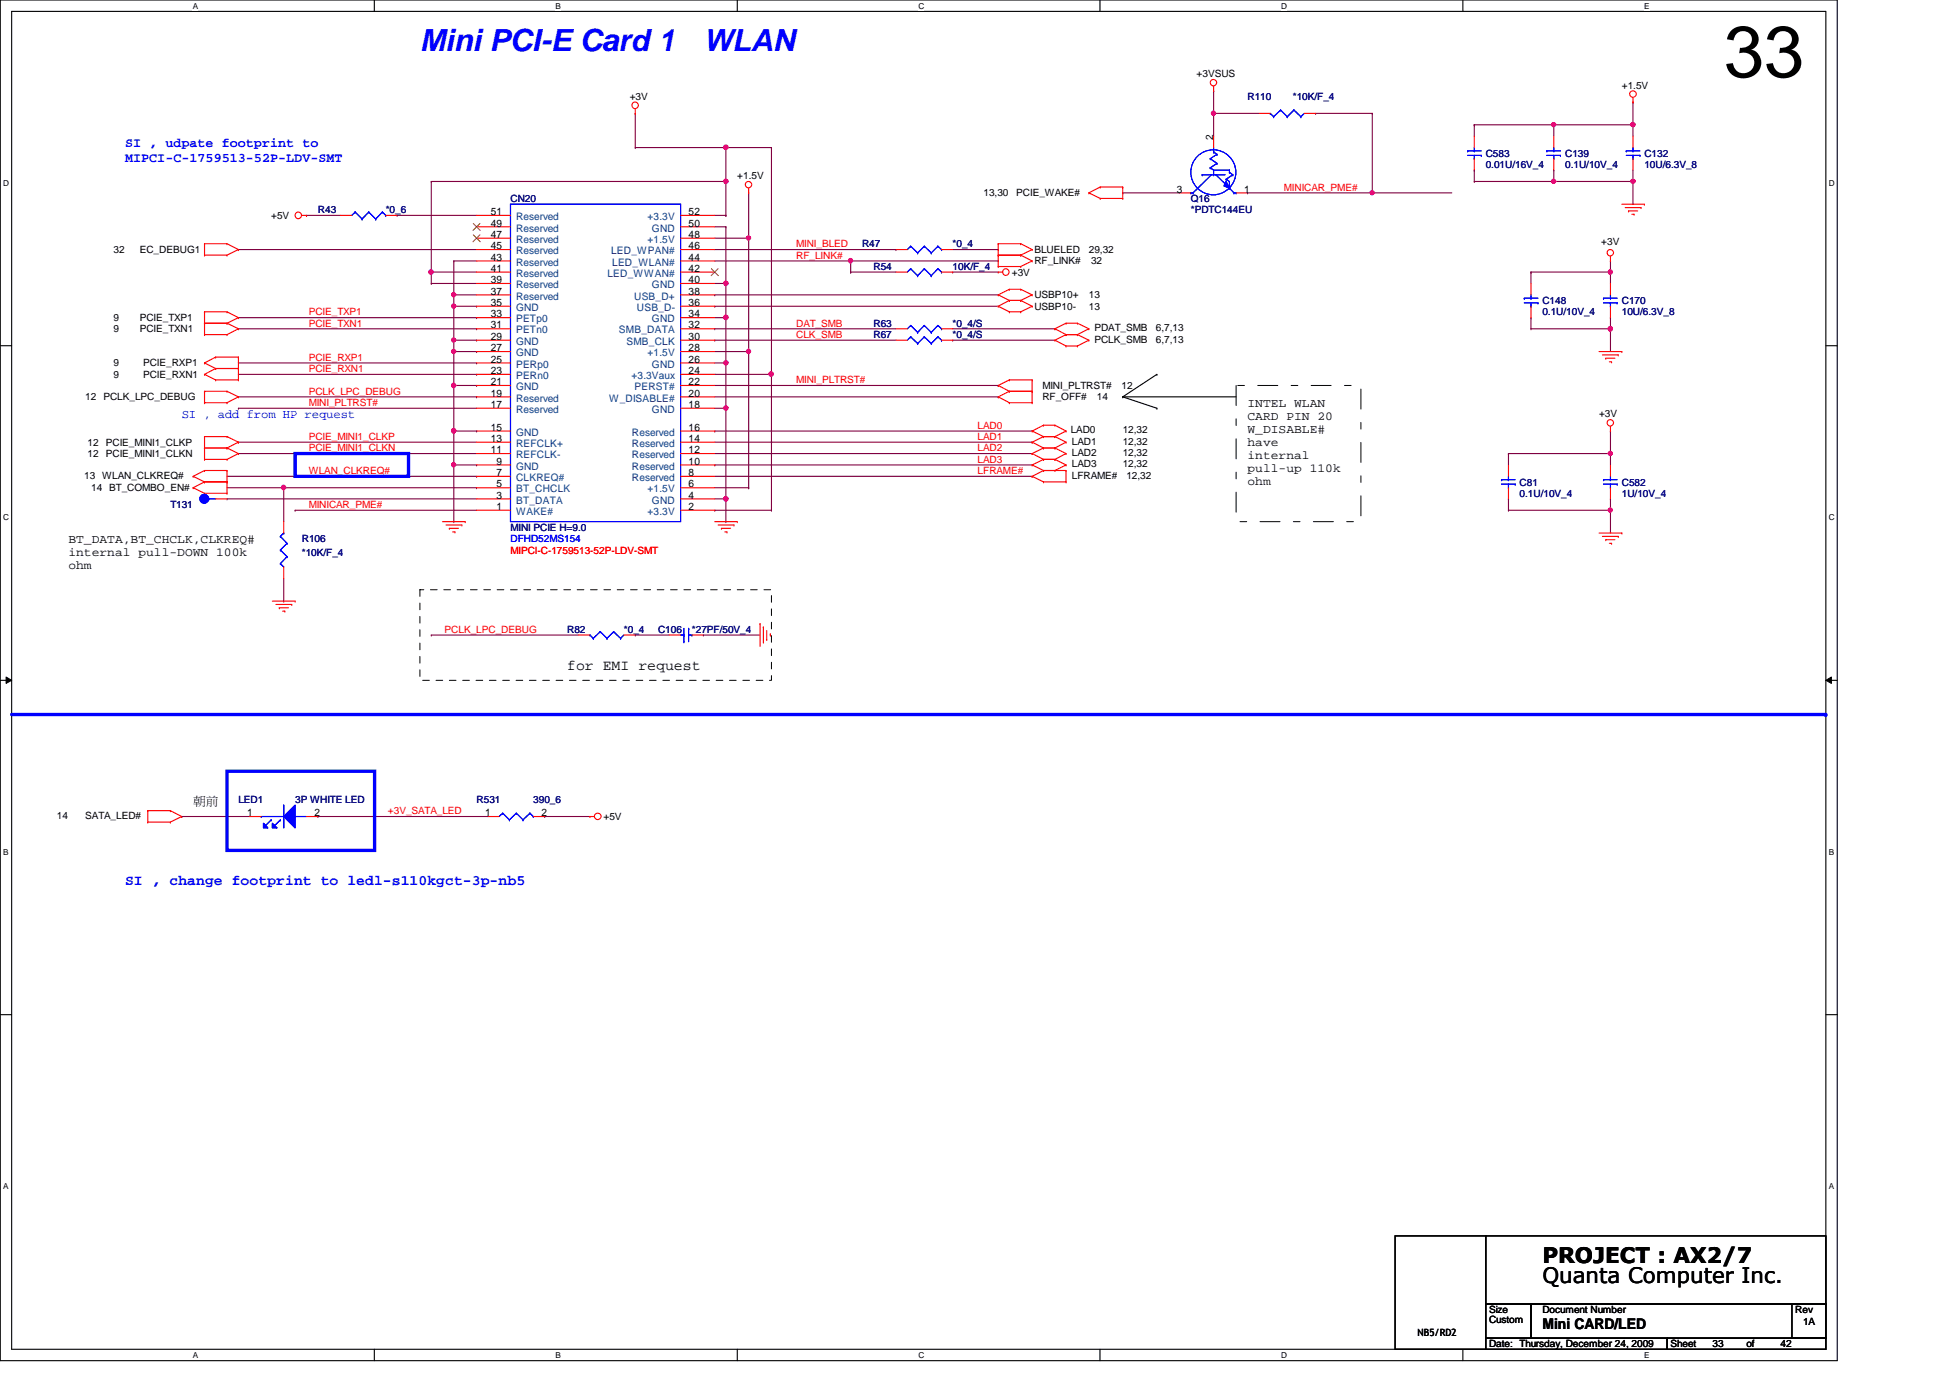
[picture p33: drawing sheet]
<svg xmlns="http://www.w3.org/2000/svg" width="297mm" height="210mm" viewBox="0 0 297 210" stroke-linecap="round" stroke-linejoin="round" font-family="sans-serif">
<defs><g id="words">
<text font-size="11" x="262.6" y="11.7">33</text>
<g font-size="4.7" fill="#00f">
<text x="64" y="7.7">Mini PCI-E Card 1</text>
<text x="107.1" y="7.7">WLAN</text>
</g>
<g font-size="3.3">
<text x="234.9" y="195.5">Quanta Computer Inc.</text>
<text x="234.9" y="192.4">PROJECT : AX2/7</text>
</g>
<g font-size="2.2">
<text x="86.4" y="102">for EMI request</text>
<text x="234.9" y="202.4">Mini CARD/LED</text>
</g>
<text font-size="2.2" fill="#00f" x="19" y="134.9">SI , change footprint to ledl-s110kgct-3p-nb5</text>
<g font-size="2" fill="#00f">
<text x="19" y="22.4">SI , udpate footprint to</text>
<text x="19" y="24.7">MIPCI-C-1759513-52P-LDV-SMT</text>
</g>
<text font-size="1.9" fill="#00f" x="27.7" y="63.7">SI , add from HP request</text>
<g font-size="1.9">
<text x="190" y="61.9">INTEL WLAN</text>
<text x="190" y="63.9">CARD PIN 20</text>
<text x="190" y="65.9">W_DISABLE#</text>
<text x="190" y="67.9">have</text>
<text x="190" y="69.9">internal</text>
<text x="190" y="71.9">pull-up 110k</text>
<text x="190" y="73.9">ohm</text>
<text x="10.4" y="82.7">BT_DATA,BT_CHCLK,CLKREQ#</text>
<text x="10.4" y="84.7">internal pull-DOWN 100k</text>
<text x="10.4" y="86.7">ohm</text>
<text x="29.4" y="122.6">朝朝</text>
</g>
<g font-size="1.6">
<text x="184.8" y="21.3" transform="rotate(-90 184.8 21.3)">2</text>
<text x="179.3" y="29.3">3</text>
<text x="189.5" y="29.3">1</text>
<text x="74.8" y="32.8">51</text>
<text x="74.8" y="34.5">49</text>
<text x="104.9" y="32.8">52</text>
<text x="104.9" y="34.5">50</text>
<text x="74.8" y="36.2">47</text>
<text x="74.8" y="38">45</text>
<text x="74.8" y="39.7">43</text>
<text x="74.8" y="41.4">41</text>
<text x="104.9" y="36.2">48</text>
<text x="104.9" y="38">46</text>
<text x="104.9" y="39.7">44</text>
<text x="104.9" y="41.4">42</text>
<text x="74.8" y="43.1">39</text>
<text x="74.8" y="44.9">37</text>
<text x="74.8" y="46.6">35</text>
<text x="104.9" y="43.1">40</text>
<text x="104.9" y="44.9">38</text>
<text x="104.9" y="46.6">36</text>
<text x="74.8" y="48.3">33</text>
<text x="74.8" y="50">31</text>
<text x="74.8" y="51.8">29</text>
<text x="74.8" y="53.5">27</text>
<text x="104.9" y="48.3">34</text>
<text x="104.9" y="50">32</text>
<text x="104.9" y="51.8">30</text>
<text x="104.9" y="53.5">28</text>
<text x="74.8" y="55.2">25</text>
<text x="74.8" y="57">23</text>
<text x="74.8" y="58.7">21</text>
<text x="104.9" y="55.2">26</text>
<text x="104.9" y="57">24</text>
<text x="104.9" y="58.7">22</text>
<text x="74.8" y="60.4">19</text>
<text x="74.8" y="62.1">17</text>
<text x="74.8" y="65.6">15</text>
<text x="104.9" y="60.4">20</text>
<text x="104.9" y="62.1">18</text>
<text x="104.9" y="65.6">16</text>
<text x="74.8" y="67.3">13</text>
<text x="74.8" y="69">11</text>
<text x="75.6" y="70.8">9</text>
<text x="104.9" y="67.3">14</text>
<text x="104.9" y="69">12</text>
<text x="104.9" y="70.8">10</text>
<text x="75.6" y="72.5">7</text>
<text x="75.6" y="74.3">5</text>
<text x="75.6" y="75.9">3</text>
<text x="75.6" y="77.7">1</text>
<text x="104.9" y="74.3">6</text>
<text x="104.9" y="72.5">8</text>
<text x="104.9" y="75.9">4</text>
<text x="104.9" y="77.7">2</text>
<text x="37.7" y="124.3">1</text>
<text x="47.9" y="124.3">2</text>
<text x="73.9" y="124.3">1</text>
<text x="82.5" y="124.3">2</text>
</g>
<g font-size="1.6" fill="#004080">
<text x="78.6" y="33.5">Reserved</text>
<text x="78.6" y="35.3">Reserved</text>
<text x="98.6" y="33.5">+3.3V</text>
<text x="99.3" y="35.3">GND</text>
<text x="78.6" y="37">Reserved</text>
<text x="78.6" y="38.7">Reserved</text>
<text x="78.6" y="40.5">Reserved</text>
<text x="93.1" y="38.7">LED_WPAN#</text>
<text x="93.3" y="40.5">LED_WLAN#</text>
<text x="98.6" y="37">+1.5V</text>
<text x="78.6" y="42.2">Reserved</text>
<text x="78.6" y="43.9">Reserved</text>
<text x="78.6" y="45.6">Reserved</text>
<text x="78.6" y="47.4">GND</text>
<text x="92.5" y="42.2">LED_WWAN#</text>
<text x="96.6" y="45.6">USB_D+</text>
<text x="97" y="47.4">USB_D-</text>
<text x="99.3" y="43.9">GND</text>
<text x="78.6" y="49.1">PETp0</text>
<text x="78.6" y="50.8">PETn0</text>
<text x="78.6" y="52.5">GND</text>
<text x="94.3" y="50.8">SMB_DATA</text>
<text x="95.4" y="52.5">SMB_CLK</text>
<text x="99.3" y="49.1">GND</text>
<text x="78.6" y="54.3">GND</text>
<text x="78.6" y="56">PERp0</text>
<text x="78.6" y="57.7">PERn0</text>
<text x="78.6" y="59.4">GND</text>
<text x="96.2" y="57.7">+3.3Vaux</text>
<text x="96.6" y="59.4">PERST#</text>
<text x="98.6" y="54.3">+1.5V</text>
<text x="99.3" y="56">GND</text>
<text x="78.6" y="61.2">Reserved</text>
<text x="78.6" y="62.9">Reserved</text>
<text x="92.8" y="61.2">W_DISABLE#</text>
<text x="99.3" y="62.9">GND</text>
<text x="78.6" y="66.4">GND</text>
<text x="78.6" y="68.1">REFCLK+</text>
<text x="78.6" y="69.8">REFCLK-</text>
<text x="78.6" y="71.5">GND</text>
<text x="96.3" y="66.4">Reserved</text>
<text x="96.3" y="68.1">Reserved</text>
<text x="96.3" y="69.8">Reserved</text>
<text x="96.3" y="71.5">Reserved</text>
<text x="78.6" y="73.3">CLKREQ#</text>
<text x="78.6" y="75">BT_CHCLK</text>
<text x="78.6" y="76.7">BT_DATA</text>
<text x="96.3" y="73.3">Reserved</text>
<text x="98.6" y="75">+1.5V</text>
<text x="99.3" y="76.7">GND</text>
<text x="78.6" y="78.4">WAKE#</text>
<text x="98.6" y="78.4">+3.3V</text>
</g>
<g font-size="1.5">
<text x="182.3" y="11.8">+3VSUS</text>
<text x="95.9" y="15.2">+3V</text>
<text x="247.1" y="13.5">+1.5V</text>
<text x="112.3" y="27.3">+1.5V</text>
<text x="149.8" y="29.9">13,30</text>
<text x="154.8" y="29.9">PCIE_WAKE#</text>
<text x="41.3" y="33.4">+5V</text>
<text x="17.3" y="38.5">32</text>
<text x="21.3" y="38.5">EC_DEBUG1</text>
<text x="154.1" y="42">+3V</text>
<text x="157.6" y="40.3">RF_LINK#</text>
<text x="157.6" y="38.5">BLUELED</text>
<text x="165.9" y="38.5">29,32</text>
<text x="166.2" y="40.3">32</text>
<text x="243.9" y="37.3">+3V</text>
<text x="157.6" y="47.2">USBP10-</text>
<text x="157.6" y="45.5">USBP10+</text>
<text x="165.9" y="47.2">13</text>
<text x="165.9" y="45.5">13</text>
<text x="17.3" y="48.9">9</text>
<text x="17.3" y="50.6">9</text>
<text x="21.3" y="48.9">PCIE_TXP1</text>
<text x="21.3" y="50.6">PCIE_TXN1</text>
<text x="166.7" y="50.5">PDAT_SMB</text>
<text x="166.7" y="52.2">PCLK_SMB</text>
<text x="176.1" y="50.5">6,7,13</text>
<text x="176.1" y="52.2">6,7,13</text>
<text x="17.3" y="57.5">9</text>
<text x="17.3" y="55.8">9</text>
<text x="21.8" y="57.5">PCIE_RXN1</text>
<text x="21.8" y="55.8">PCIE_RXP1</text>
<text x="158.8" y="59.3">MINI_PLTRST#</text>
<text x="170.9" y="59.3">12</text>
<text x="13" y="61">12 PCLK_LPC_DEBUG</text>
<text x="158.8" y="61">RF_OFF#</text>
<text x="163.1" y="66">LAD0</text>
<text x="167.1" y="61">14</text>
<text x="171" y="66">12,32</text>
<text x="243.6" y="63.6">+3V</text>
<text x="13.3" y="67.9">12</text>
<text x="13.3" y="69.6">12</text>
<text x="16.1" y="67.9">PCIE_MINI1_CLKP</text>
<text x="16.1" y="69.6">PCIE_MINI1_CLKN</text>
<text x="163.3" y="67.7">LAD1</text>
<text x="163.3" y="69.5">LAD2</text>
<text x="163.3" y="71.2">LAD3</text>
<text x="171" y="67.7">12,32</text>
<text x="171" y="69.5">12,32</text>
<text x="171" y="71.2">12,32</text>
<text x="12.8" y="72.9">13 WLAN_CLKREQ#</text>
<text x="13.9" y="74.8">14 BT_COMBO_EN#</text>
<text x="163.3" y="72.9">LFRAME#</text>
<text x="171.6" y="72.9">12,32</text>
<text x="8.7" y="124.7">14</text>
<text x="13" y="124.7">SATA_LED#</text>
<text x="91.9" y="124.9">+5V</text>
<text x="215.9" y="203.6">NB5/RD2</text>
<text x="226.8" y="200">Size</text>
<text x="226.8" y="201.6">Custom</text>
<text x="234.9" y="200">Document Number</text>
<text x="273.5" y="200">Rev</text>
<text x="274.7" y="201.8">1A</text>
<text x="226.8" y="205.2">Date: Thursday, December 24, 2009</text>
<text x="254.5" y="205.2">Sheet</text>
<text x="260.9" y="205.2">33</text>
<text x="266" y="205.2">of</text>
<text x="271.2" y="205.2">42</text>
</g>
<g font-size="1.5" fill="#000080">
<text x="190" y="15.2">R110</text>
<text x="196.9" y="15.2">*10K/F_4</text>
<text x="226.3" y="23.9">C583</text>
<text x="238.4" y="23.9">C139</text>
<text x="250.5" y="23.9">C132</text>
<text x="226.3" y="25.6">0.01U/16V_4</text>
<text x="238.4" y="25.6">0.1U/10V_4</text>
<text x="250.5" y="25.6">10U/6.3V_8</text>
<text x="48.4" y="32.5">R43</text>
<text x="58.8" y="32.5">*0_6</text>
<text x="77.8" y="30.8">CN20</text>
<text x="181.4" y="30.8">Q16</text>
<text x="181.4" y="32.5">*PDTC144EU</text>
<text x="131.3" y="37.7">R47</text>
<text x="133.1" y="41.1">R54</text>
<text x="145.1" y="37.7">*0_4</text>
<text x="145.1" y="41.1">10K/F_4</text>
<text x="234.9" y="46.3">C148</text>
<text x="247.1" y="46.3">C170</text>
<text x="133.1" y="51.5">R67</text>
<text x="133.1" y="49.8">R63</text>
<text x="145.1" y="51.5">*0_4/S</text>
<text x="145.1" y="49.8">*0_4/S</text>
<text x="234.9" y="48">0.1U/10V_4</text>
<text x="247.1" y="48">10U/6.3V_8</text>
<text x="25.9" y="77.4">T131</text>
<text x="231.5" y="74">C81</text>
<text x="231.5" y="75.7">0.1U/10V_4</text>
<text x="247.1" y="74">C582</text>
<text x="247.1" y="75.7">1U/10V_4</text>
<text x="46" y="82.6">R106</text>
<text x="77.8" y="80.9">MINI PCIE H=9.0</text>
<text x="46" y="84.7">*10K/F_4</text>
<text x="86.4" y="96.4">R82</text>
<text x="95" y="96.4">*0_4</text>
<text x="100.2" y="96.4">C106</text>
<text x="105.4" y="96.4">*27PF/50V_4</text>
<text x="36.3" y="122.3">LED1</text>
<text x="45" y="122.3">3P WHITE LED</text>
<text x="72.6" y="122.3">R531</text>
<text x="81.2" y="122.3">390_6</text>
</g>
<g font-size="1.5" fill="#f00">
<text x="195.6" y="29">MINICAR_PME#</text>
<text x="121.3" y="39.4">RF_LINK#</text>
<text x="121.3" y="37.7">MINI_BLED</text>
<text x="47" y="49.7">PCIE_TXN1</text>
<text x="47" y="48">PCIE_TXP1</text>
<text x="121.3" y="49.7">DAT_SMB</text>
<text x="121.3" y="51.5">CLK_SMB</text>
<text x="47" y="56.7">PCIE_RXN1</text>
<text x="47" y="54.9">PCIE_RXP1</text>
<text x="121.3" y="58.4">MINI_PLTRST#</text>
<text x="47" y="60.1">PCLK_LPC_DEBUG</text>
<text x="47" y="61.8">MINI_PLTRST#</text>
<text x="148.9" y="65.3">LAD0</text>
<text x="47" y="67">PCIE_MINI1_CLKP</text>
<text x="47" y="68.7">PCIE_MINI1_CLKN</text>
<text x="148.9" y="68.7">LAD2</text>
<text x="148.9" y="67">LAD1</text>
<text x="148.9" y="70.5">LAD3</text>
<text x="47" y="77.4">MINICAR_PME#</text>
<text x="47" y="72.2">WLAN_CLKREQ#</text>
<text x="148.9" y="72.2">LFRAME#</text>
<text x="77.8" y="84.3">MIPCI-C-1759513-52P-LDV-SMT</text>
<text x="67.7" y="96.4">PCLK_LPC_DEBUG</text>
<text x="59.1" y="124">+3V_SATA_LED</text>
</g>
<text font-size="1.5" fill="#00f" x="77.8" y="82.6">DFHD52MS154</text>
<g font-size="1.3">
<text x="29.4" y="1.4">A</text>
<text x="84.6" y="1.4">B</text>
<text x="139.9" y="1.4">C</text>
<text x="195.2" y="1.4">D</text>
<text x="250.4" y="1.4">E</text>
<text x=".5" y="28.3">D</text>
<text x="278.6" y="28.3">D</text>
<text x=".5" y="79.2">C</text>
<text x="278.6" y="79.2">C</text>
<text x=".5" y="130.2">B</text>
<text x="278.6" y="130.2">B</text>
<text x=".5" y="181.1">A</text>
<text x="278.6" y="181.1">A</text>
<text x="29.4" y="206.9">A</text>
<text x="84.6" y="206.9">B</text>
<text x="139.9" y="206.9">C</text>
<text x="195.2" y="206.9">D</text>
<text x="250.4" y="206.9">E</text>
</g>
</g></defs>
<path d="M0 0h279.9v207.3h-279.9zM1.8 1.7h276.3v203.8h-276.3z" fill="none" stroke="#000" stroke-width=".17"/>
<g fill="#fff">
<path d="M29.4 .2h.8v1.4h-.8z"/>
<path d="M29.4 205.7h.8v1.4h-.8z"/>
</g>
<path d="M57 0v1.7M57 205.5v1.8" fill="none" stroke="#000" stroke-width=".17"/>
<g fill="#fff">
<path d="M84.6 .2h.8v1.4h-.8z"/>
<path d="M84.6 205.7h.8v1.4h-.8z"/>
</g>
<path d="M112.3 0v1.7M112.3 205.5v1.8" fill="none" stroke="#000" stroke-width=".17"/>
<g fill="#fff">
<path d="M139.9 .2h.9v1.4h-.9z"/>
<path d="M139.9 205.7h.9v1.4h-.9z"/>
</g>
<path d="M167.6 0v1.7M167.6 205.5v1.8" fill="none" stroke="#000" stroke-width=".17"/>
<g fill="#fff">
<path d="M195.2 .2h.8v1.4h-.8z"/>
<path d="M195.2 205.7h.8v1.4h-.8z"/>
</g>
<path d="M222.8 0v1.7M222.8 205.5v1.8" fill="none" stroke="#000" stroke-width=".17"/>
<g fill="#fff">
<path d="M250.4 .2h.8v1.4h-.8z"/>
<path d="M250.4 205.7h.8v1.4h-.8z"/>
<path d="M.5 27.2h.9v1.4h-.9z"/>
<path d="M278.6 27.2h.9v1.4h-.9z"/>
<path d="M.5 78.1h.9v1.4h-.9z"/>
<path d="M278.6 78.1h.9v1.4h-.9z"/>
</g>
<path d="M0 52.7h1.8M278.1 52.7h1.8" fill="none" stroke="#000" stroke-width=".17"/>
<g fill="#fff">
<path d="M.5 129.1h.8v1.4h-.8z"/>
<path d="M278.6 129.1h.8v1.4h-.8z"/>
</g>
<path d="M0 103.6h1.8M278.1 103.6h1.8" fill="none" stroke="#000" stroke-width=".17"/>
<path d="M.9 103.1l.9 .5-.9 .5zM278.1 103.6l.9-.5v1z" fill="#000"/>
<path d="M.9 103.1l.9 .5-.9 .5zM278.1 103.6l.9-.5v1z" fill="none" stroke="#000" stroke-width=".15"/>
<g fill="#fff">
<path d="M.5 180h.8v1.4h-.8z"/>
<path d="M278.6 180h.8v1.4h-.8z"/>
</g>
<path d="M0 154.6h1.8M278.1 154.6h1.8" fill="none" stroke="#000" stroke-width=".17"/>
<g fill="none" stroke="#800040" stroke-width=".17">
<path d="M108.9 39.8h20.7M129.6 39.8h.1M36.3 50.1h36.3M36.3 57h36.3M36.3 55.3h36.3M36.3 48.4h36.3M72.6 50.1h.1M72.6 57h.1M72.6 55.3h.1M72.6 48.4h.1M108.9 58.7h43.2M152.1 58.7h.1"/>
<path d="M45 77.7h.1M45 77.7h27.6M108.9 60.5h43.2M152.1 60.5h.1"/>
</g>
<circle cx="129.5" cy="39.7" r=".33" fill="#f0f"/>
<circle cx="129.5" cy="39.7" r=".33" fill="none" stroke="#f0f" stroke-width=".17"/>
<g fill="none" stroke="#800040" stroke-width=".17">
<path d="M224.6 19h.1M224.6 19v1.7M108.9 36.3h5.1M114 36.3h.1M129.6 39.8h22.5M152.1 39.8h.1M171 29.4h.1M171 29.4h8.7M209 29.4h.1M209 29.4h12.1M114 53.6v20.7M145.1 41.4h.1"/>
<path d="M145.1 41.4h7M34.6 76h.1M34.6 76h38M34.6 74.3h8.6M36.3 60.5h36.3M43.2 74.3h.1M72.6 60.5h.1M108.9 69.1h48.3M108.9 72.6h48.3M108.9 67.4h48.3M114 74.3h.1M157.2 69.1h.1"/>
<path d="M157.2 72.6h.1M157.2 67.4h.1"/>
</g>
<circle cx="209" cy="29.4" r=".32" fill="#f0f"/>
<circle cx="209" cy="29.4" r=".32" fill="none" stroke="#f0f" stroke-width=".17"/>
<g fill="none" stroke="#800040" stroke-width=".17">
<path d="M184.9 17.3h.1M184.9 17.3v3.4M108.9 38h27.6M129.6 39.8v1.6M136.5 38h.1M145.1 38h7M152.1 38h.1M65.7 41.4h.1M65.7 41.4v1.8M108.9 50.1h.1M108.9 51.8h.1M108.9 50.1h27.6"/>
<path d="M108.9 51.8h27.6M129.6 41.4h.1M129.6 41.4h6.9M108.9 77.7h.1M108.9 77.7h8.6M65.7 96.7h.1M65.7 96.7h22.4M96.8 96.7h.1M96.8 96.7h5.1M107.1 96.7h.1M107.1 96.7h8.7"/>
</g>
<circle cx="184.8" cy="17.2" r=".32" fill="#f0f"/>
<circle cx="184.8" cy="17.2" r=".32" fill="none" stroke="#f0f" stroke-width=".17"/>
<path d="M200.4 17.3h.1M200.4 17.3h8.6M209 17.3h.1M209 17.3v12.1M69.1 44.9h.1M69.1 44.9h3.5" fill="none" stroke="#800040" stroke-width=".17"/>
<circle cx="69.1" cy="44.9" r=".32" fill="#f0f"/>
<circle cx="69.1" cy="44.9" r=".32" fill="none" stroke="#f0f" stroke-width=".17"/>
<g fill="none" stroke="#800040" stroke-width=".17">
<path d="M69.1 39.8h.1M69.1 39.8h3.5M190 29.4h.1M190 29.4h19M108.9 46.7h.1M108.9 44.9h.1M108.9 46.7h43.2M108.9 44.9h43.2M36.3 62.2h.1M36.3 67.4h.1M36.3 69.1h.1M36.3 62.2h36.3"/>
<path d="M36.3 67.4h36.3M36.3 69.1h36.3M43.2 74.3h.1M43.2 74.3v5.2"/>
</g>
<circle cx="43.2" cy="74.2" r=".33" fill="#f0f"/>
<circle cx="43.2" cy="74.2" r=".33" fill="none" stroke="#f0f" stroke-width=".17"/>
<path d="M236.7 19h12M248.7 19h.1M43.2 74.3h29.4M72.6 74.3h.1M43.2 91.6h.1M43.2 88.1v3.5" fill="none" stroke="#800040" stroke-width=".17"/>
<circle cx="236.7" cy="19" r=".32" fill="#f0f"/>
<circle cx="236.7" cy="19" r=".32" fill="none" stroke="#f0f" stroke-width=".17"/>
<circle cx="248.8" cy="19" r=".33" fill="#f0f"/>
<circle cx="248.8" cy="19" r=".33" fill="none" stroke="#f0f" stroke-width=".17"/>
<path d="M184.9 17.3h.1M184.9 13.8h.1M184.9 17.3h6.9M184.9 13.8v3.5M229.8 69.1h.1M229.8 69.1h15.5" fill="none" stroke="#800040" stroke-width=".17"/>
<circle cx="245.3" cy="69.1" r=".32" fill="#f0f"/>
<circle cx="245.3" cy="69.1" r=".32" fill="none" stroke="#f0f" stroke-width=".17"/>
<path d="M114 36.3h.1M114 29.4v24.2M236.7 25.9h.1M236.7 25.9v1.7M108.9 57h8.6M114 53.6h.1M117.5 57h.1M69.1 79.5h.1M69.1 70.8v8.7" fill="none" stroke="#800040" stroke-width=".17"/>
<circle cx="114" cy="36.3" r=".32" fill="#f0f"/>
<circle cx="114" cy="36.3" r=".32" fill="none" stroke="#f0f" stroke-width=".17"/>
<circle cx="114" cy="53.5" r=".32" fill="#f0f"/>
<circle cx="114" cy="53.5" r=".32" fill="none" stroke="#f0f" stroke-width=".17"/>
<g fill="none" stroke="#800040" stroke-width=".17">
<path d="M236.7 19h.1M236.7 19v1.7M248.7 15.5h.1M248.7 15.5v3.5M248.7 27.6h.1M248.7 27.6v3.5M69.1 58.7v7M233.2 41.4h.1M233.2 41.4v1.8M69.1 65.7h.1M108.9 74.3h5.1M110.6 79.5h.1"/>
<path d="M110.6 76v3.5M114 74.3h.1"/>
</g>
<circle cx="69.1" cy="65.6" r=".33" fill="#f0f"/>
<circle cx="69.1" cy="65.6" r=".33" fill="none" stroke="#f0f" stroke-width=".17"/>
<path d="M245.3 41.4h.1M245.3 41.4v1.8" fill="none" stroke="#800040" stroke-width=".17"/>
<circle cx="245.3" cy="41.4" r=".33" fill="#f0f"/>
<circle cx="245.3" cy="41.4" r=".33" fill="none" stroke="#f0f" stroke-width=".17"/>
<path d="M69.1 53.6h.1M69.1 51.8v1.8" fill="none" stroke="#800040" stroke-width=".17"/>
<circle cx="69.1" cy="53.5" r=".32" fill="#f0f"/>
<circle cx="69.1" cy="53.5" r=".32" fill="none" stroke="#f0f" stroke-width=".17"/>
<path d="M96.8 17.3h.1M96.8 17.3v5.2M248.7 19h.1M248.7 19v1.7M108.9 53.6h5.1M110.6 48.4h.1M110.6 43.2v5.2M114 53.6h.1M245.3 76h.1M245.3 76v1.7" fill="none" stroke="#800040" stroke-width=".17"/>
<circle cx="110.6" cy="48.3" r=".34" fill="#f0f"/>
<circle cx="110.6" cy="48.3" r=".34" fill="none" stroke="#f0f" stroke-width=".17"/>
<path d="M224.6 19h.1M224.6 19h12.1M108.9 32.8h1.7M110.6 32.8h.1M245.3 48.4h.1M245.3 48.4v1.7M229.8 76h.1M229.8 76v1.7" fill="none" stroke="#800040" stroke-width=".17"/>
<circle cx="245.3" cy="50.1" r=".33" fill="#f0f"/>
<circle cx="245.3" cy="50.1" r=".33" fill="none" stroke="#f0f" stroke-width=".17"/>
<path d="M110.6 22.5h6.9M117.5 22.5h.1M69.1 53.6h3.5M69.1 58.7h3.5M72.6 53.6h.1M72.6 58.7h.1M245.3 50.1h.1M245.3 50.1v3.5M108.9 76h1.7M110.6 76h.1" fill="none" stroke="#800040" stroke-width=".17"/>
<circle cx="245.3" cy="50.1" r=".33" fill="#f0f"/>
<circle cx="245.3" cy="50.1" r=".33" fill="none" stroke="#f0f" stroke-width=".17"/>
<path d="M108.9 48.4h1.7M110.6 48.4h.1M69.1 70.8h.1M69.1 65.7v5.1" fill="none" stroke="#800040" stroke-width=".17"/>
<circle cx="69.1" cy="65.6" r=".33" fill="#f0f"/>
<circle cx="69.1" cy="65.6" r=".33" fill="none" stroke="#f0f" stroke-width=".17"/>
<circle cx="69.1" cy="70.8" r=".32" fill="#f0f"/>
<circle cx="69.1" cy="70.8" r=".32" fill="none" stroke="#f0f" stroke-width=".17"/>
<path d="M110.6 55.3h.1M110.6 48.4v6.9M233.2 50.1h.1M233.2 50.1h12.1" fill="none" stroke="#800040" stroke-width=".17"/>
<circle cx="110.6" cy="55.3" r=".33" fill="#f0f"/>
<circle cx="110.6" cy="55.3" r=".33" fill="none" stroke="#f0f" stroke-width=".17"/>
<path d="M69.1 51.8h.1M69.1 46.7v5.1M108.9 43.2h1.7M110.6 43.2h.1" fill="none" stroke="#800040" stroke-width=".17"/>
<circle cx="69.1" cy="51.8" r=".32" fill="#f0f"/>
<circle cx="69.1" cy="51.8" r=".32" fill="none" stroke="#f0f" stroke-width=".17"/>
<path d="M69.1 39.8v5.1M69.1 44.9h.1M108.9 55.3h1.7M110.6 55.3h.1M110.6 55.3v6.9M69.1 70.8h3.5M72.6 70.8h.1M110.6 62.2h.1" fill="none" stroke="#800040" stroke-width=".17"/>
<circle cx="110.6" cy="62.2" r=".33" fill="#f0f"/>
<circle cx="110.6" cy="62.2" r=".33" fill="none" stroke="#f0f" stroke-width=".17"/>
<path d="M110.6 34.5v8.7M224.6 27.6h.1M224.6 27.6h12.1M69.1 46.7h.1M69.1 44.9v1.8M110.6 43.2h.1" fill="none" stroke="#800040" stroke-width=".17"/>
<circle cx="110.6" cy="43.2" r=".33" fill="#f0f"/>
<circle cx="110.6" cy="43.2" r=".33" fill="none" stroke="#f0f" stroke-width=".17"/>
<path d="M110.6 76h.1M110.6 62.2v13.8" fill="none" stroke="#800040" stroke-width=".17"/>
<circle cx="110.6" cy="76" r=".34" fill="#f0f"/>
<circle cx="110.6" cy="76" r=".34" fill="none" stroke="#f0f" stroke-width=".17"/>
<g fill="none" stroke="#800040" stroke-width=".17">
<path d="M108.9 34.5h1.7M110.6 34.5h.1M224.6 25.9h.1M224.6 25.9v1.7M248.7 27.6h.1M248.7 25.9v1.7M69.1 51.8h3.5M69.1 46.7h3.5M72.6 51.8h.1M72.6 46.7h.1M233.2 48.4h.1M233.2 48.4v1.7"/>
<path d="M69.1 65.7h3.5M72.6 65.7h.1"/>
</g>
<circle cx="69.1" cy="46.6" r=".32" fill="#f0f"/>
<circle cx="69.1" cy="46.6" r=".32" fill="none" stroke="#f0f" stroke-width=".17"/>
<path d="M69.1 58.7h.1M69.1 53.6v5.1" fill="none" stroke="#800040" stroke-width=".17"/>
<circle cx="69.1" cy="58.7" r=".33" fill="#f0f"/>
<circle cx="69.1" cy="58.7" r=".33" fill="none" stroke="#f0f" stroke-width=".17"/>
<path d="M236.7 27.6h.1M236.7 27.6h12M108.9 62.2h1.7M110.6 62.2h.1M229.8 77.7h.1M229.8 77.7h15.5" fill="none" stroke="#800040" stroke-width=".17"/>
<circle cx="248.8" cy="27.6" r=".33" fill="#f0f"/>
<circle cx="248.8" cy="27.6" r=".33" fill="none" stroke="#f0f" stroke-width=".17"/>
<circle cx="236.7" cy="27.6" r=".32" fill="#f0f"/>
<circle cx="236.7" cy="27.6" r=".32" fill="none" stroke="#f0f" stroke-width=".17"/>
<path d="M245.3 77.7h.1M245.3 77.7v3.5" fill="none" stroke="#800040" stroke-width=".17"/>
<circle cx="245.3" cy="77.7" r=".32" fill="#f0f"/>
<circle cx="245.3" cy="77.7" r=".32" fill="none" stroke="#f0f" stroke-width=".17"/>
<g fill="none" stroke="#800040" stroke-width=".17">
<path d="M36.3 38h.1M36.3 38h36.3M46.7 32.8h.1M46.7 32.8h5.2M60.5 32.8h.1M60.5 32.8h12.1M110.6 32.8h.1M110.6 27.6v5.2M117.5 22.5v55.2M245.3 39.8h.1M245.3 39.8v1.6M65.7 43.2h.1"/>
<path d="M65.7 43.2h6.9M117.5 57h.1M145.1 51.8h.1M145.1 50.1h15.6M145.1 51.8h15.6M160.7 50.1h.1M117.5 77.7h.1M245.3 65.7h.1M245.3 65.7v3.4"/>
</g>
<circle cx="117.5" cy="57" r=".34" fill="#f0f"/>
<circle cx="117.5" cy="57" r=".34" fill="none" stroke="#f0f" stroke-width=".17"/>
<path d="M110.6 27.6h.1M110.6 22.5v5.1" fill="none" stroke="#800040" stroke-width=".17"/>
<circle cx="110.6" cy="22.4" r=".34" fill="#f0f"/>
<circle cx="110.6" cy="22.4" r=".34" fill="none" stroke="#f0f" stroke-width=".17"/>
<path d="M65.7 41.4h.1M65.7 41.4h6.9M229.8 69.1h.1M229.8 69.1v1.7" fill="none" stroke="#800040" stroke-width=".17"/>
<circle cx="65.7" cy="41.4" r=".34" fill="#f0f"/>
<circle cx="65.7" cy="41.4" r=".34" fill="none" stroke="#f0f" stroke-width=".17"/>
<path d="M65.7 27.6h.1M65.7 27.6v13.8M65.7 27.6h44.9M96.8 22.5h.1M96.8 22.5h13.8M110.6 27.6h.1M233.2 41.4h.1M233.2 41.4h12.1M245.3 69.1h.1M245.3 69.1v1.7" fill="none" stroke="#800040" stroke-width=".17"/>
<circle cx="110.6" cy="27.6" r=".33" fill="#f0f"/>
<circle cx="110.6" cy="27.6" r=".33" fill="none" stroke="#f0f" stroke-width=".17"/>
<path d="M34.6 72.6h38M72.6 72.6h.1M108.9 65.7h.1M108.9 70.8h.1M108.9 65.7h48.3M108.9 70.8h48.3M27.7 124.4h.1M27.7 124.4h10.4M48.4 124.4h.1M48.4 124.4h25.9M83 124.4h.1M83 124.4h6.9" fill="none" stroke="#800040" stroke-width=".17"/>
<g fill="none" stroke="#f00" stroke-width=".17">
<path d="M96.8 17.3h.1M96.8 16.6v.7M184.9 13.8h.1M184.9 13.1v.7M248.7 15.5h.1M248.7 14.9v.6M31.2 37.1h.1M31.2 38.9h.1M31.2 37.1v1.8M31.2 38.9h3.4M31.2 37.1h3.4M34.6 37.1h.1"/>
<path d="M34.6 38.9h.1M34.6 37.1l1.7 .9M36.3 38h.1M36.3 38l-1.7 .9M46 32.8h.7M46.7 32.8h.1M114 29.4h.1M114 28.7v.7M152.1 38.9h.1M152.1 37.1h.1M152.1 38.9h3.4M152.1 37.1v3.5"/>
<path d="M152.1 37.1h3.4M155.5 38.9h.1M155.5 37.1h.1M155.5 38.9l1.7 .9M155.5 37.1l1.7 .9M157.2 39.8h.1M157.2 38h.1M157.2 39.8l-1.7 .8M157.2 38l-1.7 .9M165.9 29.4h.1M165.9 29.4l1.7 .8M167.6 28.5h.1"/>
<path d="M167.6 30.2h.1M167.6 28.5h3.4M167.6 28.5l-1.7 .9M167.6 30.2h3.4M171 30.2h.1M171 28.5h.1M171 28.5v1.7M245.3 39.8h.1M245.3 39v.8M247.1 31.1h3.4M247.6 31.6h2.4M248.1 32.1h.1"/>
<path d="M248.1 32.1h1.4M248.6 32.6h.3M248.9 32.6h.1M250 31.6h.1M250.5 31.1h.1M31.2 57h.1M31.2 55.3h.1M31.2 47.5h.1M31.2 49.2h.1M31.2 51h.1M31.2 59.6h.1M31.2 57l1.6 .9"/>
<path d="M31.2 55.3l1.6 .8M31.2 59.6h3.4M31.2 47.5h3.4M31.2 47.5v3.5M31.2 59.6v1.7M31.2 49.2h3.4M31.2 51h3.4M32.8 56.1h.1M32.8 57.9h.1M32.8 54.4h.1M32.8 56.1h3.5M32.8 56.1l-1.6 .9"/>
<path d="M32.8 57.9h3.5M32.8 54.4h3.5M32.8 54.4l-1.6 .9M34.6 47.5h.1M34.6 49.2h.1M34.6 51h.1M34.6 59.6h.1M34.6 47.5l1.7 .9M34.6 49.2l1.7 .9M34.6 59.6l1.7 .9M36.3 57.9h.1M36.3 56.1h.1"/>
<path d="M36.3 54.4h.1M36.3 48.4h.1M36.3 50.1h.1M36.3 54.4v3.5M36.3 48.4l-1.7 .8M36.3 50.1l-1.7 .9M152.1 58.7h.1M152.1 40.6h.1M152.1 46.7h.1M152.1 44.9h.1M152.1 41.4h.1M152.1 58.7l1.7 .9"/>
<path d="M152.1 40.6h3.4M152.1 46.7l1.7 .8M152.1 44.9l1.7 .9M152.1 41.4h.6M153.8 59.6h.1M153.8 57.9h.1M153.8 45.8h.1M153.8 47.5h.1M153.8 44.1h.1M153.8 57.9h3.4M153.8 59.6l-1.7 .9M153.8 59.6h3.4"/>
<path d="M153.8 47.5h1.7M153.8 57.9l-1.7 .8M153.8 45.8l-1.7 .9M153.8 45.8h1.7M153.8 44.1l-1.7 .8M153.8 44.1h1.7M155.5 40.6h.1M155.5 45.8h.1M155.5 47.5h.1M155.5 44.1h.1M155.5 45.8l1.7 .9M155.5 44.1l1.7 .8"/>
<path d="M157.2 59.6h.1M157.2 57.9h.1M157.2 46.7h.1M157.2 44.9h.1M157.2 57.9v3.4M157.2 46.7l-1.7 .8M157.2 44.9l-1.7 .9M160.7 50.1h.1M160.7 51.8h.1M160.7 50.1l1.7 .9M160.7 51.8l1.7 .9M162.4 51h.1"/>
<path d="M162.4 49.2h.1M162.4 52.7h.1M162.4 49.2h1.7M162.4 51h1.7M162.4 49.2l-1.7 .9M162.4 52.7h1.7M162.4 51l-1.7 .8M164.1 51h.1M164.1 49.2h.1M164.1 52.7h.1M164.1 49.2l1.8 .9M164.1 51l1.8 .8"/>
<path d="M165.9 50.1h.1M165.9 51.8h.1M165.9 50.1l-1.8 .9M165.9 51.8l-1.8 .9M243.6 53.6h3.5M244.1 54.1h2.4M244.6 54.6h.1M244.6 54.6h1.4M245.1 55.1h.4M245.5 55.1h.1M246.5 54.1h.1M247.1 53.6h.1"/>
<path d="M29.4 74.3h.1M29.4 72.6h.1M29.4 74.3l1.8 .8M29.4 72.6l1.8 .8M31.2 61.3h.1M31.2 73.4h.1M31.2 75.1h.1M31.2 66.5h.1M31.2 68.2h.1M31.2 70h.1M31.2 71.7h.1M31.2 61.3h3.4"/>
<path d="M31.2 66.5v3.5M31.2 66.5h3.4M31.2 68.2h3.4M31.2 70h3.4M31.2 73.4h3.4M31.2 71.7h3.4M31.2 73.4l-1.8 .9M31.2 75.1h3.4M31.2 71.7l-1.8 .9M34.6 61.3h.1M34.6 75.1h.1M34.6 73.4h.1"/>
<path d="M34.6 66.5h.1M34.6 68.2h.1M34.6 70h.1M34.6 71.7h.1M34.6 71.7v3.4M34.6 66.5l1.7 .9M34.6 68.2l1.7 .9M36.3 60.5h.1M36.3 67.4h.1M36.3 69.1h.1M36.3 60.5l-1.7 .8M36.3 67.4l-1.7 .8"/>
<path d="M36.3 69.1l-1.7 .9M67.4 79.5h3.5M67.9 80h2.5M70.4 80h.1M70.9 79.5h.1M108.9 79.5h3.4M109.4 80h2.4M111.8 80h.1M112.3 79.5h.1M152.1 60.5h.1M152.1 60.5l1.7 .8M153.8 61.3h.1"/>
<path d="M153.8 61.3h3.4M157.2 61.3h.1M157.2 65.7h.1M157.2 67.4h.1M157.2 69.1h.1M157.2 72.6h.1M157.2 70.8h.1M157.2 65.7l1.8 .8M157.2 67.4l1.8 .8M157.2 69.1l1.8 .9M157.2 72.6l1.8 .8M157.2 70.8l1.8 .9"/>
<path d="M159 66.5h.1M159 64.8h.1M159 68.2h.1M159 70h.1M159 73.4h.1M159 71.7h.1M159 66.5h1.7M159 64.8l-1.8 .9M159 64.8h1.7M159 68.2h1.7M159 66.5l-1.8 .9M159 70h1.7"/>
<path d="M159 68.2l-1.8 .9M159 73.4h3.4M159 71.7l-1.8 .9M159 71.7h3.4M159 70l-1.8 .8M160.7 66.5h.1M160.7 64.8h.1M160.7 68.2h.1M160.7 70h.1M160.7 71.7h.1M160.7 64.8l1.7 .9M160.7 66.5l1.7 .9"/>
<path d="M160.7 68.2l1.7 .9M160.7 70l1.7 .8M162.4 65.7h.1M162.4 67.4h.1M162.4 69.1h.1M162.4 71.7h.1M162.4 73.4h.1M162.4 70.8h.1M162.4 65.7l-1.7 .8M162.4 67.4l-1.7 .8M162.4 69.1l-1.7 .9M162.4 71.7v1.7"/>
<path d="M162.4 70.8l-1.7 .9M245.3 65.7h.1M245.3 64.9v.8M41.5 91.6h3.5M42 92.1h2.4M42.5 92.6h.1M42.5 92.6h1.4M43 93.1h.4M43.4 93.1h.1M44.4 92.1h.1M45 91.6h.1M68.4 80.5h.1"/>
<path d="M68.4 80.5h1.4M69 81h.3M69.3 81h.1M109.9 80.5h.1M109.9 80.5h1.4M110.4 81h.3M110.7 81h.1M115.8 95h.1M115.8 95v3.5M116.3 95.5h.1M116.3 95.5v2.5M116.8 97.4h.1"/>
<path d="M116.8 96.1v1.3M117.3 96.6h.1M117.3 96.6v.3M243.6 81.2h3.5M244.1 81.7h2.4M244.6 82.2h.1M244.6 82.2h1.4M245.1 82.8h.4M245.5 82.8h.1M246.5 81.7h.1M247.1 81.2h.1M22.5 125.2h.1"/>
<path d="M22.5 123.5h.1M22.5 125.2h3.4M22.5 123.5v1.7M22.5 123.5h3.4M25.9 125.2h.1M25.9 123.5h.1M25.9 123.5l1.8 .9M27.7 124.4h.1M27.7 124.4l-1.8 .8M89.9 124.4h.1M89.9 124.4h.6"/>
<circle cx="96.7" cy="16" r=".5"/>
<circle cx="184.8" cy="12.6" r=".49"/>
<circle cx="248.8" cy="14.3" r=".5"/>
<circle cx="45.4" cy="32.8" r=".5"/>
<circle cx="114" cy="28.1" r=".49"/>
<circle cx="245.3" cy="38.5" r=".49"/>
<circle cx="153.2" cy="41.4" r=".5"/>
<circle cx="245.3" cy="64.4" r=".49"/>
<circle cx="91.1" cy="124.3" r=".5"/>
</g>
<path d="M212.5 188.3h13.8v17.2h-13.8zM226.3 188.3h51.8v10.3h-51.8zM226.3 198.6h6.9v5.2h-6.9zM233.2 198.6h44.9v5.2h-44.9zM273 198.6h5.1v5.2h-5.1zM226.3 203.8h27.7v1.7h-27.7zM254 203.8h24.1v1.7h-24.1z" fill="none" stroke="#000" stroke-width=".17"/>
<path d="M1.8 108.8h276.3" fill="none" stroke="#00f" stroke-width=".51"/>
<circle cx="278.1" cy="108.8" r=".25" fill="#00f"/>
<path d="M64 89.8h53.5v13.8h-53.5z" fill="none" stroke="#000" stroke-width=".15" stroke-dasharray="1 1 1 1 1 1 1 1"/>
<path d="M188.3 58.7h19v20.8h-19z" fill="none" stroke="#000" stroke-width=".15" stroke-dasharray="3 2 1 2"/>
<path d="M176.2 57h.1M176.2 57l-5.2 3.5M171 60.5h.1M171 60.5h17.3M171 60.5l5.2 1.7M176.2 62.2h.1" fill="none" stroke="#000" stroke-width=".17"/>
<path d="M45 69.1h17.2v3.5h-17.2zM34.6 117.5h22.5v12h-22.5z" fill="none" stroke="#00f" stroke-width=".51"/>
<g fill="none" stroke="#00f" stroke-width=".17">
<path d="M193.5 17.3h.1M193.5 17.3l.5 .5M194 17.8h.1M195.1 16.8h.1M195.1 16.8l1 1M195.1 16.8l-1.1 1M196.1 17.8h.1M197.1 16.8h.1M197.1 16.8l1.1 1M197.1 16.8l-1 1M198.2 17.8h.1M198.7 17.3l-.5 .5"/>
<path d="M138.7 37.5h.1M138.7 37.5l-.5 .5M138.7 37.5l1.1 1M139.8 38.5h.1M140.8 37.5h.1M140.8 37.5l-1 1M140.8 37.5l1.1 1M141.9 38.5h.1M142.9 37.5h.1M142.9 37.5l-1 1M142.9 37.5l.5 .5M143.4 38h.1"/>
<path d="M223.6 23h.1M223.6 23h2M223.6 23.7h2M224.6 23h.1M224.6 24.2h.1M224.6 22.5v.5M224.6 23.7v.5M225.6 23.7h.1M138.7 51.3h.1M138.7 40.9h.1M138.7 51.3l-.5 .5M138.7 51.3l1.1 1"/>
<path d="M138.7 40.9l-.5 .5M138.7 40.9l1.1 1.1M139.8 52.3h.1M139.8 42h.1M140.8 51.3h.1M140.8 40.9h.1M140.8 51.3l-1 1M140.8 51.3l1.1 1M140.8 40.9l-1 1.1M140.8 40.9l1.1 1.1M141.9 52.3h.1M141.9 42h.1"/>
<path d="M142.9 51.3h.1M142.9 40.9h.1M142.9 51.3l-1 1M142.9 51.3l.5 .5M142.9 40.9l-1 1.1M142.9 40.9l.5 .5M143.4 51.8h.1M143.4 41.4h.1M244.3 45.4h.1M244.3 45.4h2M244.3 46.1h2M245.3 45.4h.1"/>
<path d="M245.3 46.7h.1M245.3 44.9v.5M245.3 46.1v.6M246.3 46.1h.1M228.7 73.1h.1M228.7 73.1h2.1M228.7 73.7h2.1M229.8 73.1h.1M229.8 74.3h.1M229.8 72.6v.5M229.8 73.7v.6M230.8 73.7h.1"/>
<path d="M244.3 73.1h.1M244.3 73.1h2M244.3 73.7h2M245.3 73.1h.1M245.3 74.3h.1M245.3 72.6v.5M245.3 73.7v.6M246.3 73.7h.1M42.7 85.9h.1M42.7 83.8h.1M42.7 81.7h.1M42.7 85.9l.5 .5"/>
<path d="M42.7 83.8l1 1M42.7 81.7l1 1.1M43.2 81.2h.1M43.2 81.2l-.5 .5M43.7 84.8h.1M43.7 82.8h.1M43.7 84.8l-1 1.1M43.7 82.8l-1 1M89.9 96.7h.1M89.9 96.7l.5 .5M90.4 97.2h.1M91.4 96.2h.1"/>
<path d="M91.4 96.2l1.1 1M91.4 96.2l-1 1M92.5 97.2h.1M93.5 96.2h.1M93.5 96.2l1 1M93.5 96.2l-1 1M94.5 97.2h.1M95 96.7l-.5 .5M76.6 123.9h.1M76.6 123.9l-.6 .5M76.6 123.9l1 1M77.6 124.9h.1"/>
<path d="M78.7 123.9h.1M78.7 123.9l-1.1 1M78.7 123.9l1 1M79.7 124.9h.1M80.7 123.9h.1M80.7 123.9l-1 1M80.7 123.9l.5 .5M81.2 124.4h.1"/>
</g>
<g fill="none" stroke="#f00" stroke-width=".17">
<path d="M191.8 17.3h1.7M198.7 17.3h1.7M136.5 38h1.7M143.4 38h1.7M224.6 20.7v1.8M224.6 24.2v1.7M136.5 51.8h1.7M136.5 41.4h1.7M143.4 51.8h1.7M143.4 41.4h1.7M245.3 43.2v1.7M245.3 46.7v1.7"/>
<path d="M43.2 79.5v1.7M229.8 70.8v1.8M229.8 74.3v1.7M245.3 70.8v1.8M245.3 74.3v1.7M43.2 86.4v1.7M88.1 96.7h1.8M95 96.7h1.8M74.3 124.4h1.7M81.2 124.4h1.8"/>
</g>
<path d="M43.2 124.4l1.8-1.8v3.5z" fill="#00f"/>
<path d="M43.2 124.4l1.8-1.8v3.5z" fill="none" stroke="#00f" stroke-width=".17"/>
<path d="M41.5 125.4l.7 .7h-.7z" fill="#00f"/>
<path d="M41.5 125.4l.7 .7h-.7z" fill="none" stroke="#00f" stroke-width=".17"/>
<path d="M40.1 125.4l.7 .7h-.7z" fill="#00f"/>
<path d="M39.8 124.4h.1M39.8 124.4h3.4M40.1 125.4l.7 .7h-.7zM41.3 124.9h.1M41.3 124.9l-.8 .8M42.7 124.9h.1M42.7 124.9l-.8 .8M43.2 122.6h.1M43.2 122.6v3.5M45 124.4h.1M45 124.4h1.7" fill="none" stroke="#00f" stroke-width=".17"/>
<path d="M43.2 124.4l1.8-1.8v3.5z" fill="#00f"/>
<path d="M43.2 124.4l1.8-1.8v3.5z" fill="none" stroke="#00f" stroke-width=".17"/>
<path d="M41.5 125.4l.7 .7h-.7z" fill="#00f"/>
<path d="M41.5 125.4l.7 .7h-.7z" fill="none" stroke="#00f" stroke-width=".17"/>
<path d="M40.1 125.4l.7 .7h-.7z" fill="#00f"/>
<g fill="none" stroke="#00f" stroke-width=".17">
<path d="M232.2 45.4h.1M232.2 45.4h2.1M232.2 46.1h2.1M233.2 45.4h.1M233.2 46.7h.1M233.2 44.9v.5M233.2 46.1v.6M234.3 46.1h.1M39.8 124.4h.1M39.8 124.4h3.4M40.1 125.4l.7 .7h-.7zM41.3 124.9h.1"/>
<path d="M41.3 124.9l-.8 .8M42.7 124.9h.1M42.7 124.9l-.8 .8M43.2 122.6h.1M43.2 122.6v3.5M45 124.4h.1M45 124.4h1.7"/>
</g>
<path d="M233.2 43.2v1.7M233.2 46.7v1.7M38.1 124.4h1.7M46.7 124.4h1.7" fill="none" stroke="#f00" stroke-width=".17"/>
<circle cx="31.1" cy="76" r=".68" fill="#00f"/>
<g fill="none" stroke="#00f" stroke-width=".17">
<path d="M31.8 76h.1M31.8 76h1"/>
<circle cx="31.1" cy="76" r=".68"/>
</g>
<circle cx="31.1" cy="76" r=".68" fill="#00f"/>
<g fill="none" stroke="#00f" stroke-width=".17">
<path d="M54.1 32.3h.1M54.1 32.3l-.5 .5M54.1 32.3l1.1 1.1M55.2 33.4h.1M56.2 32.3h.1M56.2 32.3l-1 1.1M56.2 32.3l1 1.1M57.2 33.4h.1M58.2 32.3h.1M58.2 32.3l-1 1.1M58.2 32.3l.6 .5M58.8 32.8h.1"/>
<path d="M247.7 23h.1M247.7 23h2.1M247.7 23.7h2.1M248.7 23h.1M248.7 24.2h.1M248.7 22.5v.5M248.7 23.7v.5M249.8 23.7h.1M31.8 76h.1M31.8 76h1"/>
<circle cx="31.1" cy="76" r=".68"/>
</g>
<path d="M51.9 32.8h1.7M58.8 32.8h1.7M248.7 20.7v1.8M248.7 24.2v1.7M32.8 76h1.8" fill="none" stroke="#f00" stroke-width=".17"/>
<path d="M186.8 27.6l.5 1.1-.9-.4z" fill="#00f"/>
<g fill="none" stroke="#00f" stroke-width=".17">
<path d="M181.4 29.4h.1M181.4 29.4h.3M181.7 29.4h.1M183.1 26.6h.1M183.1 26.6h3.5M184.4 24.2h.1M184.4 25.6h.1M184.4 24.2l1 .7M184.4 25.6l.5 .3M184.5 26.6l-2.8 2.8M184.9 23.2h.1M184.9 25.9h.1"/>
<path d="M184.9 26.6h.1M184.9 22.5v.7M184.9 25.9v.7M184.9 23.2l.5 .3M184.9 25.9h2.4M185.2 26.6l1.4 1.4M185.4 23.5h.1M185.4 24.9h.1M185.4 23.5l-1 .7M185.4 24.9l-1 .7M186.6 28h.1M186.8 27.6l.5 1.1-.9-.4z"/>
<path d="M186.8 27.3h.1M186.8 27.3l.5 .3M187.3 25.9h.1M187.3 26.2h.1M187.3 27.6h.1M187.3 28.7h.1M187.3 28.7l.7 .7M187.3 25.9v.3M187.3 27.6v1.1M187.3 26.2l.5 .4M187.8 26.6h.1M187.8 26.6l-1 .7"/>
<path d="M188 29.4h.1M188 29.4h.3M188.3 29.4h.1"/>
<circle cx="184.8" cy="26.2" r="3.4"/>
</g>
<path d="M186.8 27.6l.5 1.1-.9-.4z" fill="#00f"/>
<g fill="none" stroke="#00f" stroke-width=".17">
<path d="M77.8 31.1h25.9v48.4h-25.9zM181.4 29.4h.1M181.4 29.4h.3M181.7 29.4h.1M183.1 26.6h.1M183.1 26.6h3.5M184.4 24.2h.1M184.4 25.6h.1M184.4 24.2l1 .7M184.4 25.6l.5 .3M184.5 26.6l-2.8 2.8M184.9 23.2h.1"/>
<path d="M184.9 25.9h.1M184.9 26.6h.1M184.9 22.5v.7M184.9 25.9v.7M184.9 23.2l.5 .3M184.9 25.9h2.4M185.2 26.6l1.4 1.4M185.4 23.5h.1M185.4 24.9h.1M185.4 23.5l-1 .7M185.4 24.9l-1 .7M186.6 28h.1"/>
<path d="M186.8 27.6l.5 1.1-.9-.4zM186.8 27.3h.1M186.8 27.3l.5 .3M187.3 25.9h.1M187.3 26.2h.1M187.3 27.6h.1M187.3 28.7h.1M187.3 28.7l.7 .7M187.3 25.9v.3M187.3 27.6v1.1M187.3 26.2l.5 .4M187.8 26.6h.1"/>
<path d="M187.8 26.6l-1 .7M188 29.4h.1M188 29.4h.3M188.3 29.4h.1M235.6 23h.1M235.6 23h2.1M235.6 23.7h2.1M236.7 23h.1M236.7 24.2h.1M236.7 22.5v.5M236.7 23.7v.5M237.7 23.7h.1"/>
<path d="M138.7 49.6h.1M138.7 49.6l-.5 .5M138.7 49.6l1.1 1M139.8 50.6h.1M140.8 49.6h.1M140.8 49.6l-1 1M140.8 49.6l1.1 1M141.9 50.6h.1M142.9 49.6h.1M142.9 49.6l-1 1M142.9 49.6l.5 .5M143.4 50.1h.1"/>
<path d="M103.7 96.7h.5M104.2 96.7h.1M104.2 97.7h.1M104.2 95.7v2M104.9 95.7h.1M104.9 96.7h.5M104.9 95.7v2M105.4 96.7h.1"/>
<circle cx="184.8" cy="26.2" r="3.4"/>
</g>
<g fill="none" stroke="#f00" stroke-width=".17">
<path d="M72.6 32.8h5.2M72.6 34.5h5.2M72.6 36.3h5.2M72.6 38h5.2M72.6 39.8h5.2M103.7 32.8h5.2M103.7 34.5h5.2M103.7 36.3h5.2M103.7 38h5.2M103.7 39.8h5.2M179.7 29.4h1.7M184.9 20.7v1.8"/>
<path d="M188.3 29.4h1.7M236.7 20.7v1.8M236.7 24.2v1.7M72.6 50.1h5.2M72.6 41.4h5.2M72.6 43.2h5.2M72.6 44.9h5.2M72.6 46.7h5.2M72.6 48.4h5.2M72.6 51.8h5.2M72.6 53.6h5.2M72.6 55.3h5.2"/>
<path d="M72.6 57h5.2M72.6 58.7h5.2M103.7 50.1h5.2M103.7 41.4h5.2M103.7 43.2h5.2M103.7 44.9h5.2M103.7 46.7h5.2M103.7 48.4h5.2M103.7 51.8h5.2M103.7 53.6h5.2M103.7 55.3h5.2M103.7 57h5.2"/>
<path d="M103.7 58.7h5.2M136.5 50.1h1.7M143.4 50.1h1.7M72.6 60.5h5.2M72.6 62.2h5.2M72.6 65.7h5.2M72.6 67.4h5.2M72.6 69.1h5.2M72.6 70.8h5.2M72.6 72.6h5.2M72.6 74.3h5.2M72.6 76h5.2"/>
<path d="M72.6 77.7h5.2M103.7 60.5h5.2M103.7 62.2h5.2M103.7 65.7h5.2M103.7 67.4h5.2M103.7 69.1h5.2M103.7 70.8h5.2M103.7 72.6h5.2M103.7 74.3h5.2M103.7 76h5.2M103.7 77.7h5.2M101.9 96.7h1.8"/>
<path d="M105.4 96.7h1.7"/>
</g>
<path d="M72.1 34l1 1.1M72.1 35.8l1 1M73.1 34l-1.1 1.1M73.1 35.8l-1.1 1M108.4 40.9l1 1.1M109.4 40.9l-1.1 1.1" fill="none" stroke="#804000" stroke-width=".15"/>
<circle cx="129.5" cy="39.7" r=".33" fill="#f0f"/>
<circle cx="129.5" cy="39.7" r=".33" fill="none" stroke="#f0f" stroke-width=".17"/>
<circle cx="209" cy="29.4" r=".32" fill="#f0f"/>
<circle cx="209" cy="29.4" r=".32" fill="none" stroke="#f0f" stroke-width=".17"/>
<circle cx="184.8" cy="17.2" r=".32" fill="#f0f"/>
<circle cx="184.8" cy="17.2" r=".32" fill="none" stroke="#f0f" stroke-width=".17"/>
<circle cx="69.1" cy="44.9" r=".32" fill="#f0f"/>
<circle cx="69.1" cy="44.9" r=".32" fill="none" stroke="#f0f" stroke-width=".17"/>
<circle cx="43.2" cy="74.2" r=".33" fill="#f0f"/>
<circle cx="43.2" cy="74.2" r=".33" fill="none" stroke="#f0f" stroke-width=".17"/>
<circle cx="236.7" cy="19" r=".32" fill="#f0f"/>
<circle cx="236.7" cy="19" r=".32" fill="none" stroke="#f0f" stroke-width=".17"/>
<circle cx="248.8" cy="19" r=".33" fill="#f0f"/>
<circle cx="248.8" cy="19" r=".33" fill="none" stroke="#f0f" stroke-width=".17"/>
<circle cx="245.3" cy="69.1" r=".32" fill="#f0f"/>
<circle cx="245.3" cy="69.1" r=".32" fill="none" stroke="#f0f" stroke-width=".17"/>
<circle cx="114" cy="36.3" r=".32" fill="#f0f"/>
<circle cx="114" cy="36.3" r=".32" fill="none" stroke="#f0f" stroke-width=".17"/>
<circle cx="114" cy="53.5" r=".32" fill="#f0f"/>
<circle cx="114" cy="53.5" r=".32" fill="none" stroke="#f0f" stroke-width=".17"/>
<circle cx="69.1" cy="65.6" r=".33" fill="#f0f"/>
<circle cx="69.1" cy="65.6" r=".33" fill="none" stroke="#f0f" stroke-width=".17"/>
<circle cx="245.3" cy="41.4" r=".33" fill="#f0f"/>
<circle cx="245.3" cy="41.4" r=".33" fill="none" stroke="#f0f" stroke-width=".17"/>
<circle cx="69.1" cy="53.5" r=".32" fill="#f0f"/>
<circle cx="69.1" cy="53.5" r=".32" fill="none" stroke="#f0f" stroke-width=".17"/>
<circle cx="110.6" cy="48.3" r=".34" fill="#f0f"/>
<circle cx="110.6" cy="48.3" r=".34" fill="none" stroke="#f0f" stroke-width=".17"/>
<circle cx="245.3" cy="50.1" r=".33" fill="#f0f"/>
<circle cx="245.3" cy="50.1" r=".33" fill="none" stroke="#f0f" stroke-width=".17"/>
<circle cx="245.3" cy="50.1" r=".33" fill="#f0f"/>
<circle cx="245.3" cy="50.1" r=".33" fill="none" stroke="#f0f" stroke-width=".17"/>
<circle cx="69.1" cy="65.6" r=".33" fill="#f0f"/>
<circle cx="69.1" cy="65.6" r=".33" fill="none" stroke="#f0f" stroke-width=".17"/>
<circle cx="69.1" cy="70.8" r=".32" fill="#f0f"/>
<circle cx="69.1" cy="70.8" r=".32" fill="none" stroke="#f0f" stroke-width=".17"/>
<circle cx="110.6" cy="55.3" r=".33" fill="#f0f"/>
<circle cx="110.6" cy="55.3" r=".33" fill="none" stroke="#f0f" stroke-width=".17"/>
<circle cx="69.1" cy="51.8" r=".32" fill="#f0f"/>
<circle cx="69.1" cy="51.8" r=".32" fill="none" stroke="#f0f" stroke-width=".17"/>
<circle cx="110.6" cy="62.2" r=".33" fill="#f0f"/>
<circle cx="110.6" cy="62.2" r=".33" fill="none" stroke="#f0f" stroke-width=".17"/>
<circle cx="110.6" cy="43.2" r=".33" fill="#f0f"/>
<circle cx="110.6" cy="43.2" r=".33" fill="none" stroke="#f0f" stroke-width=".17"/>
<circle cx="110.6" cy="76" r=".34" fill="#f0f"/>
<circle cx="110.6" cy="76" r=".34" fill="none" stroke="#f0f" stroke-width=".17"/>
<circle cx="69.1" cy="46.6" r=".32" fill="#f0f"/>
<circle cx="69.1" cy="46.6" r=".32" fill="none" stroke="#f0f" stroke-width=".17"/>
<circle cx="69.1" cy="58.7" r=".33" fill="#f0f"/>
<circle cx="69.1" cy="58.7" r=".33" fill="none" stroke="#f0f" stroke-width=".17"/>
<circle cx="248.8" cy="27.6" r=".33" fill="#f0f"/>
<circle cx="248.8" cy="27.6" r=".33" fill="none" stroke="#f0f" stroke-width=".17"/>
<circle cx="236.7" cy="27.6" r=".32" fill="#f0f"/>
<circle cx="236.7" cy="27.6" r=".32" fill="none" stroke="#f0f" stroke-width=".17"/>
<circle cx="245.3" cy="77.7" r=".32" fill="#f0f"/>
<circle cx="245.3" cy="77.7" r=".32" fill="none" stroke="#f0f" stroke-width=".17"/>
<circle cx="117.5" cy="57" r=".34" fill="#f0f"/>
<circle cx="117.5" cy="57" r=".34" fill="none" stroke="#f0f" stroke-width=".17"/>
<circle cx="110.6" cy="22.4" r=".34" fill="#f0f"/>
<circle cx="110.6" cy="22.4" r=".34" fill="none" stroke="#f0f" stroke-width=".17"/>
<circle cx="65.7" cy="41.4" r=".34" fill="#f0f"/>
<circle cx="65.7" cy="41.4" r=".34" fill="none" stroke="#f0f" stroke-width=".17"/>
<circle cx="110.6" cy="27.6" r=".33" fill="#f0f"/>
<circle cx="110.6" cy="27.6" r=".33" fill="none" stroke="#f0f" stroke-width=".17"/>
<use href="#words"/>
</svg>
